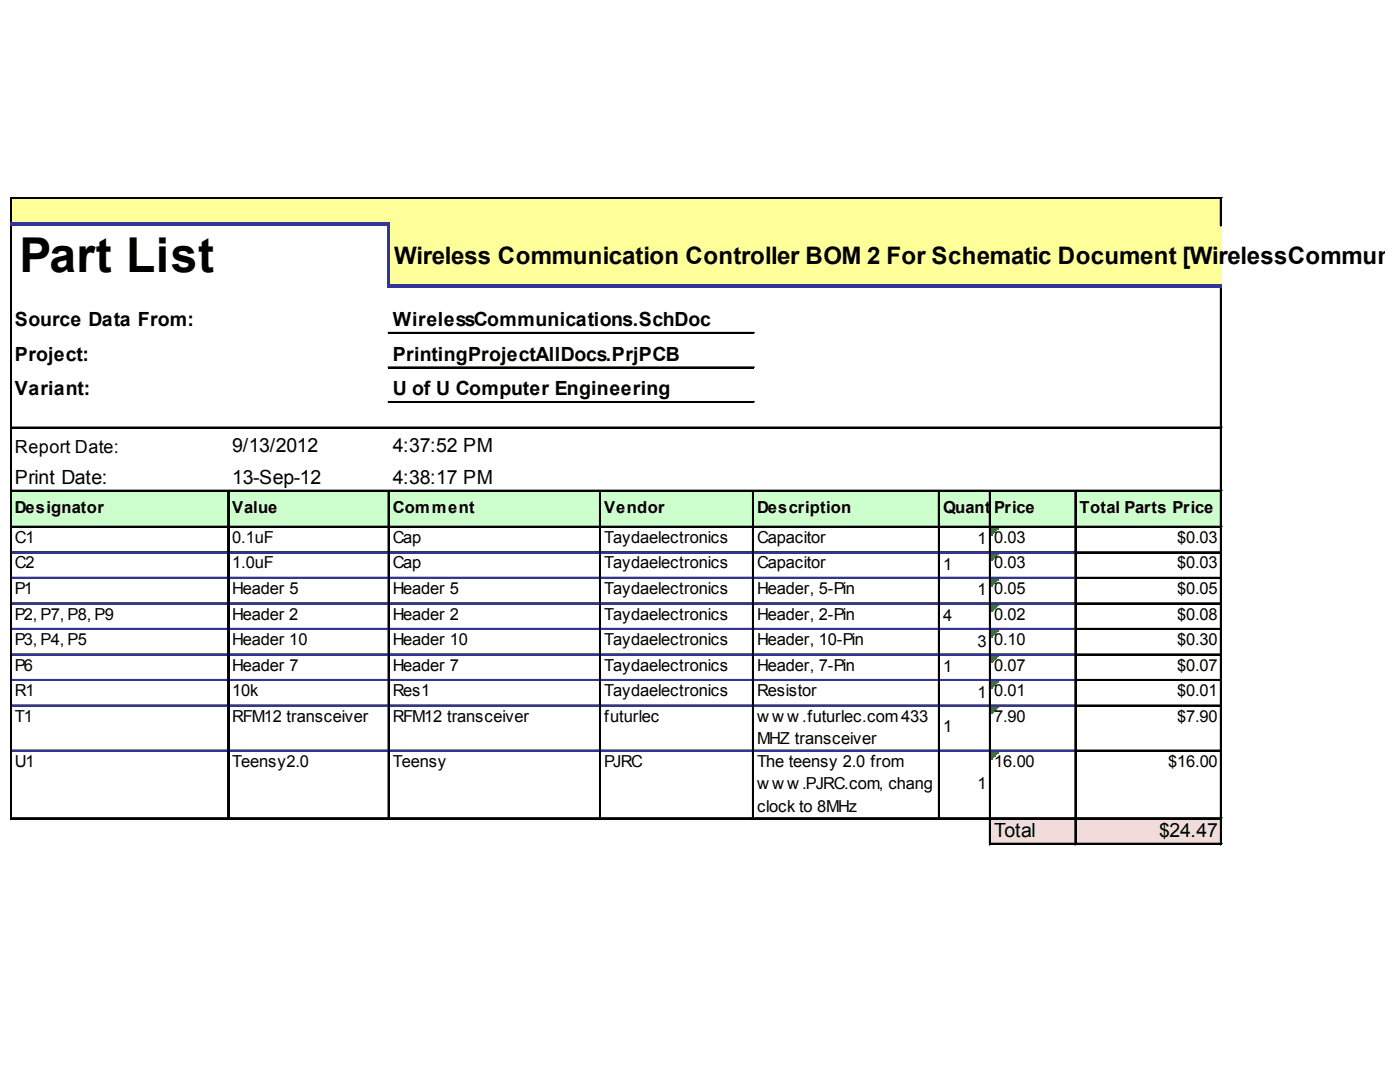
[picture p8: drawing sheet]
<svg xmlns="http://www.w3.org/2000/svg" width="271mm" height="207mm" viewBox="0 0 271 207" stroke-linecap="round" stroke-linejoin="round" font-family="sans-serif">
<defs><g id="words">
<text font-size="9.3" x="3.7" y="52.7">Part List</text>
<g font-size="4.6">
<text x="76.3" y="51.1">Wireless Communication Controller BOM 2 For Schematic Document [Wir</text>
<text x="237.5" y="51.1">elessCommunic</text>
</g>
<g font-size="3.8">
<text x="2.9" y="63.1">Source Data From:</text>
<text x="76" y="63.1">WirelessCommunications.SchDoc</text>
<text x="2.9" y="69.8">Project:</text>
<text x="76" y="69.8">PrintingProjectAllDocs.PrjPCB</text>
<text x="2.9" y="76.4">Variant:</text>
<text x="76" y="76.4">U of U Computer Engineering</text>
<text x="45" y="87.5">9/13/2012</text>
<text x="76" y="87.5">4:37:52 PM</text>
<text x="2.9" y="93.6">Print Date:</text>
<text x="45" y="93.6">13-Sep-12</text>
<text x="76" y="93.6">4:38:17 PM</text>
<text x="192.4" y="161.9">Total</text>
<text x="224.3" y="161.9">$24.47</text>
</g>
<text font-size="3.5" x="2.9" y="87.5">Report Date:</text>
<g font-size="3.2">
<text x="2.9" y="99.2">Designator</text>
<text x="45" y="99.2">Value</text>
<text x="76" y="99.2">Comment</text>
<text x="116.9" y="99.2">Vendor</text>
<text x="146.5" y="99.2">Description</text>
<text x="182.5" y="99.2">Quant</text>
<text x="191.8" y="99.2">itPyrice</text>
<text x="208.9" y="99.2">Total Parts Price</text>
<text x="2.9" y="105">C1</text>
<text x="45" y="105">0.1uF</text>
<text x="76" y="105">Cap</text>
<text x="116.9" y="105">Taydaelectronics</text>
<text x="146.5" y="105">Capacitor</text>
<text x="189.2" y="105.3">1</text>
<text x="192.4" y="105">0.03</text>
<text x="227.8" y="105">$0.03</text>
<text x="2.9" y="109.9">C2</text>
<text x="45" y="109.9">1.0uF</text>
<text x="76" y="109.9">Cap</text>
<text x="116.9" y="109.9">Taydaelectronics</text>
<text x="146.5" y="109.9">Capacitor</text>
<text x="182.5" y="110.2">1</text>
<text x="192.4" y="109.9">0.03</text>
<text x="227.8" y="109.9">$0.03</text>
<text x="2.9" y="114.8">P1</text>
<text x="2.9" y="119.8">P2, P7, P8, P9</text>
<text x="45" y="114.8">Header 5</text>
<text x="45" y="119.8">Header 2</text>
<text x="76" y="114.8">Header 5</text>
<text x="76" y="119.8">Header 2</text>
<text x="116.9" y="114.8">Taydaelectronics</text>
<text x="116.9" y="119.8">Taydaelectronics</text>
<text x="146.5" y="114.8">Header, 5-Pin</text>
<text x="146.5" y="119.8">Header, 2-Pin</text>
<text x="189.2" y="115.1">1</text>
<text x="192.4" y="114.8">0.05</text>
<text x="192.4" y="119.8">0.02</text>
<text x="227.8" y="114.8">$0.05</text>
<text x="227.8" y="119.8">$0.08</text>
<text x="2.9" y="124.7">P3, P4, P5</text>
<text x="45" y="124.7">Header 10</text>
<text x="76" y="124.7">Header 10</text>
<text x="116.9" y="124.7">Taydaelectronics</text>
<text x="146.5" y="124.7">Header, 10-Pin</text>
<text x="182.5" y="120.1">4</text>
<text x="189.2" y="125">3</text>
<text x="192.4" y="124.7">0.10</text>
<text x="227.8" y="124.7">$0.30</text>
<text x="2.9" y="129.7">P6</text>
<text x="45" y="129.7">Header 7</text>
<text x="76" y="129.7">Header 7</text>
<text x="116.9" y="129.7">Taydaelectronics</text>
<text x="146.5" y="129.7">Header, 7-Pin</text>
<text x="182.5" y="130">1</text>
<text x="192.4" y="129.7">0.07</text>
<text x="227.8" y="129.7">$0.07</text>
<text x="2.9" y="134.6">R1</text>
<text x="45" y="134.6">10k</text>
<text x="76" y="134.6">Res1</text>
<text x="116.9" y="134.6">Taydaelectronics</text>
<text x="146.5" y="134.6">Resistor</text>
<text x="189.2" y="134.9">1</text>
<text x="192.4" y="134.6">0.01</text>
<text x="227.8" y="134.6">$0.01</text>
<text x="2.9" y="139.5">T1</text>
<text x="45" y="139.5">RFM12 transceiver</text>
<text x="76" y="139.5">RFM12 transceiver</text>
<text x="116.9" y="139.5">futurlec</text>
<text x="146.5" y="139.5">w w w .futurlec.com433</text>
<text x="146.5" y="143.9">MHZ transceiver</text>
<text x="182.5" y="141.6">1</text>
<text x="192.4" y="139.5">7.90</text>
<text x="227.8" y="139.5">$7.90</text>
<text x="2.9" y="148.3">U1</text>
<text x="45" y="148.3">Teensy2.0</text>
<text x="76" y="148.3">Teensy</text>
<text x="116.9" y="148.3">PJRC</text>
<text x="146.5" y="148.3">The teensy 2.0 from</text>
<text x="192.4" y="148.3">16.00</text>
<text x="226.1" y="148.3">$16.00</text>
<text x="146.5" y="152.6">w w w .PJRC.com, chang</text>
<text x="189.2" y="152.6">1</text>
<text x="146.5" y="157">clock to 8MHz</text>
</g>
</g></defs>
<g fill="#ff9">
<path d="M2.2 38.4h234.3v5.3h-234.3z"/>
<path d="M75.1 43.4h161.4v12.2h-161.4z"/>
</g>
<path d="M2.2 94.8h234.3v7.3h-234.3z" fill="#cfc"/>
<path d="M191.8 102.1h1.5" fill="none" stroke="#008000" stroke-width=".29"/>
<path d="M191.8 102.1h1.5v.3h-1.5z" fill="#008000"/>
<path d="M191.8 102.4h1.2" fill="none" stroke="#008000" stroke-width=".29"/>
<path d="M191.8 102.4h1.2v.3h-1.2z" fill="#008000"/>
<path d="M191.8 102.7h.9" fill="none" stroke="#008000" stroke-width=".29"/>
<path d="M191.8 102.7h.9v.2h-.9z" fill="#008000"/>
<path d="M191.8 102.9h.6" fill="none" stroke="#008000" stroke-width=".29"/>
<path d="M191.8 102.9h.6v.3h-.6z" fill="#008000"/>
<path d="M191.8 103.2h.3" fill="none" stroke="#008000" stroke-width=".29"/>
<path d="M191.8 103.2h.3v.3h-.3z" fill="#008000"/>
<path d="M191.8 107h1.5" fill="none" stroke="#008000" stroke-width=".29"/>
<path d="M191.8 107h1.5v.3h-1.5z" fill="#008000"/>
<path d="M191.8 107.3h1.2" fill="none" stroke="#008000" stroke-width=".29"/>
<path d="M191.8 107.3h1.2v.3h-1.2z" fill="#008000"/>
<path d="M191.8 107.6h.9" fill="none" stroke="#008000" stroke-width=".29"/>
<path d="M191.8 107.6h.9v.3h-.9z" fill="#008000"/>
<path d="M191.8 107.9h.6" fill="none" stroke="#008000" stroke-width=".29"/>
<path d="M191.8 107.9h.6v.3h-.6z" fill="#008000"/>
<path d="M191.8 108.2h.3" fill="none" stroke="#008000" stroke-width=".29"/>
<path d="M191.8 108.2h.3v.3h-.3z" fill="#008000"/>
<path d="M191.8 112h1.5" fill="none" stroke="#008000" stroke-width=".29"/>
<path d="M191.8 112h1.5v.2h-1.5z" fill="#008000"/>
<path d="M191.8 112.2h1.2" fill="none" stroke="#008000" stroke-width=".29"/>
<path d="M191.8 112.2h1.2v.3h-1.2z" fill="#008000"/>
<path d="M191.8 112.5h.9" fill="none" stroke="#008000" stroke-width=".29"/>
<path d="M191.8 112.5h.9v.3h-.9z" fill="#008000"/>
<path d="M191.8 112.8h.6" fill="none" stroke="#008000" stroke-width=".29"/>
<path d="M191.8 112.8h.6v.3h-.6z" fill="#008000"/>
<path d="M191.8 113.1h.3" fill="none" stroke="#008000" stroke-width=".29"/>
<path d="M191.8 113.1h.3v.3h-.3z" fill="#008000"/>
<path d="M191.8 116.9h1.5" fill="none" stroke="#008000" stroke-width=".29"/>
<path d="M191.8 116.9h1.5v.3h-1.5z" fill="#008000"/>
<path d="M191.8 117.2h1.2" fill="none" stroke="#008000" stroke-width=".29"/>
<path d="M191.8 117.2h1.2v.3h-1.2z" fill="#008000"/>
<path d="M191.8 117.5h.9" fill="none" stroke="#008000" stroke-width=".29"/>
<path d="M191.8 117.5h.9v.3h-.9z" fill="#008000"/>
<path d="M191.8 117.8h.6" fill="none" stroke="#008000" stroke-width=".29"/>
<path d="M191.8 117.8h.6v.3h-.6z" fill="#008000"/>
<path d="M191.8 118.1h.3" fill="none" stroke="#008000" stroke-width=".29"/>
<path d="M191.8 118.1h.3v.2h-.3z" fill="#008000"/>
<path d="M191.8 121.8h1.5" fill="none" stroke="#008000" stroke-width=".29"/>
<path d="M191.8 121.8h1.5v.3h-1.5z" fill="#008000"/>
<path d="M191.8 122.1h1.2" fill="none" stroke="#008000" stroke-width=".29"/>
<path d="M191.8 122.1h1.2v.3h-1.2z" fill="#008000"/>
<path d="M191.8 122.4h.9" fill="none" stroke="#008000" stroke-width=".29"/>
<path d="M191.8 122.4h.9v.3h-.9z" fill="#008000"/>
<path d="M191.8 122.7h.6" fill="none" stroke="#008000" stroke-width=".29"/>
<path d="M191.8 122.7h.6v.3h-.6z" fill="#008000"/>
<path d="M191.8 123h.3" fill="none" stroke="#008000" stroke-width=".29"/>
<path d="M191.8 123h.3v.3h-.3z" fill="#008000"/>
<path d="M191.8 126.8h1.5" fill="none" stroke="#008000" stroke-width=".29"/>
<path d="M191.8 126.8h1.5v.3h-1.5z" fill="#008000"/>
<path d="M191.8 127.1h1.2" fill="none" stroke="#008000" stroke-width=".29"/>
<path d="M191.8 127.1h1.2v.3h-1.2z" fill="#008000"/>
<path d="M191.8 127.4h.9" fill="none" stroke="#008000" stroke-width=".29"/>
<path d="M191.8 127.4h.9v.2h-.9z" fill="#008000"/>
<path d="M191.8 127.6h.6" fill="none" stroke="#008000" stroke-width=".29"/>
<path d="M191.8 127.6h.6v.3h-.6z" fill="#008000"/>
<path d="M191.8 127.9h.3" fill="none" stroke="#008000" stroke-width=".29"/>
<path d="M191.8 127.9h.3v.3h-.3z" fill="#008000"/>
<path d="M191.8 131.7h1.5" fill="none" stroke="#008000" stroke-width=".29"/>
<path d="M191.8 131.7h1.5v.3h-1.5z" fill="#008000"/>
<path d="M191.8 132h1.2" fill="none" stroke="#008000" stroke-width=".29"/>
<path d="M191.8 132h1.2v.3h-1.2z" fill="#008000"/>
<path d="M191.8 132.3h.9" fill="none" stroke="#008000" stroke-width=".29"/>
<path d="M191.8 132.3h.9v.3h-.9z" fill="#008000"/>
<path d="M191.8 132.6h.6" fill="none" stroke="#008000" stroke-width=".29"/>
<path d="M191.8 132.6h.6v.3h-.6z" fill="#008000"/>
<path d="M191.8 132.9h.3" fill="none" stroke="#008000" stroke-width=".29"/>
<path d="M191.8 132.9h.3v.3h-.3z" fill="#008000"/>
<path d="M191.8 136.6h1.5" fill="none" stroke="#008000" stroke-width=".29"/>
<path d="M191.8 136.6h1.5v.3h-1.5z" fill="#008000"/>
<path d="M191.8 136.9h1.2" fill="none" stroke="#008000" stroke-width=".29"/>
<path d="M191.8 136.9h1.2v.3h-1.2z" fill="#008000"/>
<path d="M191.8 137.2h.9" fill="none" stroke="#008000" stroke-width=".29"/>
<path d="M191.8 137.2h.9v.3h-.9z" fill="#008000"/>
<path d="M191.8 137.5h.6" fill="none" stroke="#008000" stroke-width=".29"/>
<path d="M191.8 137.5h.6v.3h-.6z" fill="#008000"/>
<path d="M191.8 137.8h.3" fill="none" stroke="#008000" stroke-width=".29"/>
<path d="M191.8 137.8h.3v.3h-.3z" fill="#008000"/>
<path d="M191.8 145.4h1.5" fill="none" stroke="#008000" stroke-width=".29"/>
<path d="M191.8 145.4h1.5v.3h-1.5z" fill="#008000"/>
<path d="M191.8 145.7h1.2" fill="none" stroke="#008000" stroke-width=".29"/>
<path d="M191.8 145.7h1.2v.2h-1.2z" fill="#008000"/>
<path d="M191.8 145.9h.9" fill="none" stroke="#008000" stroke-width=".29"/>
<path d="M191.8 145.9h.9v.3h-.9z" fill="#008000"/>
<path d="M191.8 146.2h.6" fill="none" stroke="#008000" stroke-width=".29"/>
<path d="M191.8 146.2h.6v.3h-.6z" fill="#008000"/>
<path d="M191.8 146.5h.3" fill="none" stroke="#008000" stroke-width=".29"/>
<path d="M191.8 146.5h.3v.3h-.3z" fill="#008000"/>
<path d="M191.5 158.1h45v5.3h-45z" fill="#f2dcdb"/>
<path d="M2 38.2v4.9M2.1 38.2v4.9M236.2 38.5v5.2M236.4 38.5v5.2" fill="none" stroke="#000" stroke-width=".29"/>
<path d="M74.8 43.7h.6v11.9h-.6z" fill="#339"/>
<g fill="none" stroke="#000" stroke-width=".29">
<path d="M2.3 38.2h234.2M2.3 38.3h234.2M2 43.7v114.7M2.1 43.7v114.7M236.2 55.6v107.8M236.4 55.6v107.8M44.1 95.1v63.3M44.2 95.1v63.3M75.1 95.1v63.3M75.3 95.1v63.3M116.1 95.1v63.3M116.2 95.1v63.3"/>
<path d="M145.7 95.1v63.3M145.8 95.1v63.3M181.6 95.1v63.3M181.8 95.1v63.3M191.5 95.1v68.3M191.7 95.1v68.3M208.1 95.1v68.3M208.2 95.1v68.3M2.3 106.7h41.8M2.3 111.7h41.8M2.3 116.6h41.8M44.4 106.7h30.7"/>
<path d="M44.4 111.7h30.7M44.4 116.6h30.7M75.4 106.7h40.7M75.4 111.7h40.7M75.4 116.6h40.7M116.3 106.7h29.4M116.3 111.7h29.4M116.3 116.6h29.4M146 106.7h35.6M146 111.7h35.6M146 116.6h35.6M181.9 106.7h9.6"/>
<path d="M181.9 111.7h9.6M181.9 116.6h9.6M191.8 106.7h16.3M191.8 111.7h16.3M191.8 116.6h16.3M2.3 121.5h41.8M2.3 126.5h41.8M2.3 131.4h41.8M2.3 136.4h41.8M44.4 121.5h30.7M44.4 126.5h30.7M44.4 131.4h30.7"/>
<path d="M44.4 136.4h30.7M75.4 121.5h40.7M75.4 126.5h40.7M75.4 131.4h40.7M75.4 136.4h40.7M116.3 121.5h29.4M116.3 126.5h29.4M116.3 131.4h29.4M116.3 136.4h29.4M146 121.5h35.6M146 126.5h35.6M146 131.4h35.6"/>
<path d="M146 136.4h35.6M181.9 121.5h9.6M181.9 126.5h9.6M181.9 131.4h9.6M181.9 136.4h9.6M191.8 121.5h16.3M191.8 126.5h16.3M191.8 131.4h16.3M191.8 136.4h16.3M2.3 145.1h41.8M2.3 158.1h189.2M2.3 158.3h189.2"/>
<path d="M44.4 145.1h30.7M75.4 145.1h40.7M116.3 145.1h29.4M146 145.1h35.6M181.9 145.1h9.6M191.8 145.1h16.3"/>
</g>
<g fill="none" stroke="#339" stroke-width=".29">
<path d="M2.3 106.9h41.8M2.3 111.8h41.8M2.3 116.7h41.8M44.4 106.9h30.7M44.4 111.8h30.7M44.4 116.7h30.7M75.4 106.9h40.7M75.4 111.8h40.7M75.4 116.7h40.7M116.3 106.9h29.4M116.3 111.8h29.4M116.3 116.7h29.4"/>
<path d="M146 106.9h35.6M146 111.8h35.6M146 116.7h35.6M181.9 106.9h9.6M181.9 111.8h9.6M181.9 116.7h9.6M191.8 106.9h16.3M191.8 111.8h16.3M191.8 116.7h16.3M2.3 121.7h41.8M2.3 126.6h41.8M2.3 131.6h41.8"/>
<path d="M2.3 136.5h41.8M44.4 121.7h30.7M44.4 126.6h30.7M44.4 131.6h30.7M44.4 136.5h30.7M75.4 121.7h40.7M75.4 126.6h40.7M75.4 131.6h40.7M75.4 136.5h40.7M116.3 121.7h29.4M116.3 126.6h29.4M116.3 131.6h29.4"/>
<path d="M116.3 136.5h29.4M146 121.7h35.6M146 126.6h35.6M146 131.6h35.6M146 136.5h35.6M181.9 121.7h9.6M181.9 126.6h9.6M181.9 131.6h9.6M181.9 136.5h9.6M191.8 121.7h16.3M191.8 126.6h16.3M191.8 131.6h16.3"/>
<path d="M191.8 136.5h16.3M2.3 145.2h41.8M44.4 145.2h30.7M75.4 145.2h40.7M116.3 145.2h29.4M146 145.2h35.6M181.9 145.2h9.6M191.8 145.2h16.3"/>
</g>
<g fill="#339">
<path d="M2 43.1h73.4v.6h-73.4z"/>
<path d="M75.4 55h161.1v.6h-161.1z"/>
</g>
<g fill="none" stroke="#000" stroke-width=".29">
<path d="M75.1 64.3h70.9M75.1 64.5h70.9M75.1 71h70.9M75.1 71.1h70.9M75.1 77.7h70.9M75.1 77.8h70.9M2.3 82.6h234.2M2.3 82.8h234.2M2.3 94.8h234.2M2.3 95h234.2M2.3 101.8h234.2M2.3 101.9h234.2"/>
<path d="M208.3 106.7h27.9M208.3 106.9h27.9M208.3 111.7h27.9M208.3 111.8h27.9M208.3 116.6h27.9M208.3 116.7h27.9M208.3 121.5h27.9M208.3 121.7h27.9M208.3 126.5h27.9M208.3 126.6h27.9M208.3 131.4h27.9M208.3 131.6h27.9"/>
<path d="M208.3 136.4h27.9M208.3 136.5h27.9M191.8 158.1h44.7M191.8 158.3h44.7M208.3 145.1h27.9M208.3 145.2h27.9M191.8 163.1h44.7M191.8 163.2h44.7"/>
</g>
<use href="#words"/>
</svg>
